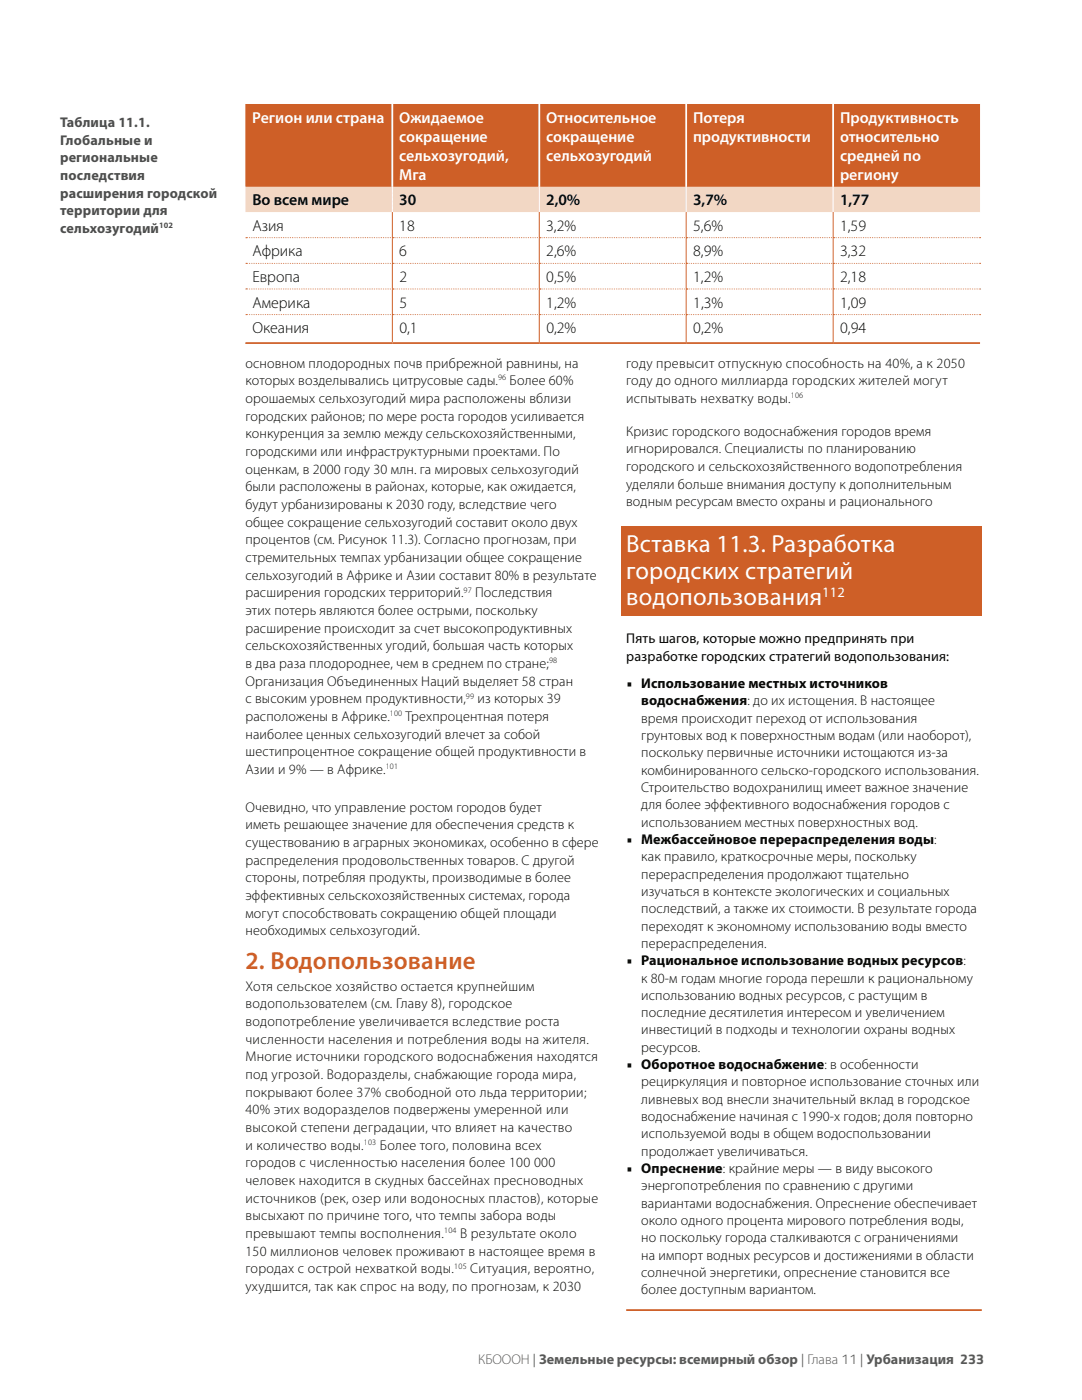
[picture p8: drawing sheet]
<svg xmlns="http://www.w3.org/2000/svg" width="216mm" height="279mm" viewBox="0 0 216 279" stroke-linecap="round" stroke-linejoin="round" font-family="sans-serif">
<defs><g id="words">
<g font-size="4.9" fill="#fff">
<text x="124.9" y="110.3">Вставка 11.3. Разработка</text>
<text x="124.9" y="115.5">городских стратегий</text>
<text x="124.9" y="120.8">водопользования</text>
</g>
<text font-size="4.9" fill="#ce5f27" x="49" y="193.5">2. Водопользование</text>
<g font-size="3.2" fill="#fff">
<text x="50.3" y="24.5">Регион или страна</text>
<text x="79.7" y="24.5">Ожидаемое</text>
<text x="79.7" y="28.3">сокращение</text>
<text x="109" y="24.5">Относительное</text>
<text x="109" y="28.3">сокращение</text>
<text x="138.3" y="24.5">Потеря</text>
<text x="138.3" y="28.3">продуктивности</text>
<text x="167.6" y="24.5">Продуктивность</text>
<text x="167.6" y="28.3">относительно</text>
<text x="79.7" y="32.1">сельхозугодий,</text>
<text x="79.7" y="35.9">Мга</text>
<text x="109" y="32.1">сельхозугодий</text>
<text x="167.6" y="32.1">средней по</text>
<text x="167.6" y="35.9">региону</text>
</g>
<g font-size="3.2" fill="#040503">
<text x="50.4" y="41">Во всем мире</text>
<text x="79.7" y="41">30</text>
<text x="109" y="41">2,0%</text>
<text x="138.3" y="41">3,7%</text>
<text x="167.6" y="41">1,77</text>
<text x="50.4" y="46.1">Азия</text>
<text x="79.7" y="46.1">18</text>
<text x="109" y="46.1">3,2%</text>
<text x="138.3" y="46.1">5,6%</text>
<text x="167.6" y="46.1">1,59</text>
<text x="50.4" y="51.2">Африка</text>
<text x="79.7" y="51.2">6</text>
<text x="109" y="51.2">2,6%</text>
<text x="138.3" y="51.2">8,9%</text>
<text x="167.6" y="51.2">3,32</text>
<text x="50.4" y="56.3">Европа</text>
<text x="79.7" y="56.3">2</text>
<text x="109" y="56.3">0,5%</text>
<text x="138.3" y="56.3">1,2%</text>
<text x="167.6" y="56.3">2,18</text>
<text x="50.4" y="61.4">Америка</text>
<text x="79.7" y="61.4">5</text>
<text x="109" y="61.4">1,2%</text>
<text x="138.3" y="61.4">1,3%</text>
<text x="167.6" y="61.4">1,09</text>
<text x="50.4" y="66.5">Океания</text>
<text x="79.7" y="66.5">0,1</text>
<text x="109" y="66.5">0,2%</text>
<text x="138.3" y="66.5">0,2%</text>
<text x="167.7" y="66.5">0,94</text>
</g>
<text font-size="2.9" fill="#fff" x="164.1" y="119.2">112</text>
<g font-size="2.8" fill="#4b4c4e">
<text x="12" y="25.4">Таблица 11.1.</text>
<text x="12" y="28.9">Глобальные и</text>
<text x="12" y="32.4">региональные</text>
<text x="12" y="35.9">последствия</text>
<text x="12" y="39.5">расширения городской</text>
<text x="12" y="43">территории для</text>
<text x="12" y="46.5">сельхозугодий</text>
</g>
<g font-size="2.8" fill="#040503">
<text x="49" y="73.3">основном плодородных почв прибрежной равнины, на</text>
<text x="49" y="76.9">которых возделывались цитрусовые сады.</text>
<text x="101.7" y="76.9">Более 60%</text>
<text x="124.9" y="73.3">году превысит отпускную способность на 40%, а к 2050</text>
<text x="124.9" y="76.9">году до одного миллиарда городских жителей могут</text>
<text x="49" y="80.4">орошаемых сельхозугодий мира расположены вблизи</text>
<text x="49" y="83.9">городских районов; по мере роста городов усиливается</text>
<text x="124.9" y="80.4">испытывать нехватку воды.</text>
<text x="49" y="87.5">конкуренция за землю между сельскохозяйственными,</text>
<text x="124.9" y="86.9">Кризис городского водоснабжения городов время</text>
<text x="49" y="91">городскими или инфраструктурными проектами. По</text>
<text x="49" y="94.5">оценкам, в 2000 году 30 млн. га мировых сельхозугодий</text>
<text x="124.9" y="90.5">игнорировался. Специалисты по планированию</text>
<text x="124.9" y="94">городского и сельскохозяйственного водопотребления</text>
<text x="49" y="98">были расположены в районах, которые, как ожидается,</text>
<text x="49" y="101.6">будут урбанизированы к 2030 году, вследствие чего</text>
<text x="124.9" y="97.5">уделяли больше внимания доступу к дополнительным</text>
<text x="124.9" y="101">водным ресурсам вместо охраны и рационального</text>
<text x="49" y="105.1">общее сокращение сельхозугодий составит около двух</text>
<text x="49" y="108.6">процентов (см. Рисунок 11.3). Согласно прогнозам, при</text>
<text x="49" y="112.1">стремительных темпах урбанизации общее сокращение</text>
<text x="49" y="115.7">сельхозугодий в Африке и Азии составит 80% в результате</text>
<text x="49" y="119.2">расширения городских территорий.</text>
<text x="94.8" y="119.2">Последствия</text>
<text x="49" y="122.7">этих потерь являются более острыми, поскольку</text>
<text x="49" y="126.2">расширение происходит за счет высокопродуктивных</text>
<text x="49" y="129.8">сельскохозяйственных угодий, большая часть которых</text>
<text x="124.9" y="128.4">Пять шагов, которые можно предпринять при</text>
<text x="124.9" y="131.9">разработке городских стратегий водопользования:</text>
<text x="49" y="133.3">в два раза плодороднее, чем в среднем по стране;</text>
<text x="49" y="136.8">Организация Объединенных Наций выделяет 58 стран</text>
<text x="124.9" y="137.3">• Использование местных источников</text>
<text x="49" y="140.3">с высоким уровнем продуктивности,</text>
<text x="49" y="143.9">расположены в Африке.</text>
<text x="80.9" y="143.9">Трехпроцентная потеря</text>
<text x="95.3" y="140.3">из которых 39</text>
<text x="127.9" y="140.8">водоснабжения: до их истощения. В настоящее</text>
<text x="49" y="147.4">наиболее ценных сельхозугодий влечет за собой</text>
<text x="127.9" y="144.2">время происходит переход от использования</text>
<text x="127.9" y="147.7">грунтовых вод к поверхностным водам (или наоборот),</text>
<text x="49" y="150.9">шестипроцентное сокращение общей продуктивности в</text>
<text x="49" y="154.4">Азии и 9% — в Африке.</text>
<text x="127.9" y="151.2">поскольку первичные источники истощаются из-за</text>
<text x="127.9" y="154.6">комбинированного сельско-городского использования.</text>
<text x="49" y="162">Очевидно, что управление ростом городов будет</text>
<text x="127.9" y="158.1">Строительство водохранилищ имеет важное значение</text>
<text x="127.9" y="161.5">для более эффективного водоснабжения городов с</text>
<text x="49" y="165.5">иметь решающее значение для обеспечения средств к</text>
<text x="127.9" y="165">использованием местных поверхностных вод.</text>
<text x="49" y="169">существованию в аграрных экономиках, особенно в сфере</text>
<text x="49" y="172.6">распределения продовольственных товаров. С другой</text>
<text x="124.9" y="168.4">• Межбассейновое перераспределения воды:</text>
<text x="127.9" y="171.9">как правило, краткосрочные меры, поскольку</text>
<text x="49" y="176.1">стороны, потребляя продукты, производимые в более</text>
<text x="49" y="179.6">эффективных сельскохозяйственных системах, города</text>
<text x="127.9" y="175.3">перераспределения продолжают тщательно</text>
<text x="127.9" y="178.8">изучаться в контексте экологических и социальных</text>
<text x="49" y="183.1">могут способствовать сокращению общей площади</text>
<text x="127.9" y="182.3">последствий, а также их стоимости. В результате города</text>
<text x="127.9" y="185.7">переходят к экономному использованию воды вместо</text>
<text x="49" y="186.7">необходимых сельхозугодий.</text>
<text x="127.9" y="189.2">перераспределения.</text>
<text x="49" y="197.7">Хотя сельское хозяйство остается крупнейшим</text>
<text x="124.9" y="192.6">• Рациональное использование водных ресурсов:</text>
<text x="127.9" y="196.1">к 80-м годам многие города перешли к рациональному</text>
<text x="49" y="201.2">водопользователем (см. Главу 8), городское</text>
<text x="127.9" y="199.5">использованию водных ресурсов, с растущим в</text>
<text x="127.9" y="203">последние десятилетия интересом и увеличением</text>
<text x="49" y="204.8">водопотребление увеличивается вследствие роста</text>
<text x="49" y="208.3">численности населения и потребления воды на жителя.</text>
<text x="127.9" y="206.4">инвестиций в подходы и технологии охраны водных</text>
<text x="127.9" y="209.9">ресурсов.</text>
<text x="49" y="211.8">Многие источники городского водоснабжения находятся</text>
<text x="49" y="215.3">под угрозой. Водоразделы, снабжающие города мира,</text>
<text x="124.9" y="213.4">• Оборотное водоснабжение: в особенности</text>
<text x="49" y="218.9">покрывают более 37% свободной ото льда территории;</text>
<text x="127.9" y="216.8">рециркуляция и повторное использование сточных или</text>
<text x="127.9" y="220.3">ливневых вод внесли значительный вклад в городское</text>
<text x="49" y="222.4">40% этих водоразделов подвержены умеренной или</text>
<text x="49" y="225.9">высокой степени деградации, что влияет на качество</text>
<text x="127.9" y="223.7">водоснабжение начиная с 1990-х годов; доля повторно</text>
<text x="127.9" y="227.2">используемой воды в общем водоспользовании</text>
<text x="49" y="229.4">и количество воды.</text>
<text x="49" y="233">городов с численностью населения более 100 000</text>
<text x="75.8" y="229.4">Более того, половина всех</text>
<text x="127.9" y="230.6">продолжает увеличиваться.</text>
<text x="49" y="236.5">человек находится в скудных бассейнах пресноводных</text>
<text x="124.9" y="234.1">• Опреснение: крайние меры — в виду высокого</text>
<text x="127.9" y="237.5">энергопотребления по сравнению с другими</text>
<text x="49" y="240">источников (рек, озер или водоносных пластов), которые</text>
<text x="49" y="243.5">высыхают по причине того, что темпы забора воды</text>
<text x="127.9" y="241">вариантами водоснабжения. Опреснение обеспечивает</text>
<text x="127.9" y="244.5">около одного процента мирового потребления воды,</text>
<text x="49" y="250.6">150 миллионов человек проживают в настоящее время в</text>
<text x="49" y="247.1">превышают темпы восполнения.</text>
<text x="91.8" y="247.1">В результате около</text>
<text x="127.9" y="247.9">но поскольку города сталкиваются с ограничениями</text>
<text x="127.9" y="251.4">на импорт водных ресурсов и достижениями в области</text>
<text x="49" y="254.1">городах с острой нехваткой воды.</text>
<text x="49" y="257.7">ухудшится, так как спрос на воду, по прогнозам, к 2030</text>
<text x="93.8" y="254.1">Ситуация, вероятно,</text>
<text x="127.9" y="254.8">солнечной энергетики, опреснение становится все</text>
<text x="127.9" y="258.3">более доступным вариантом.</text>
</g>
<text font-size="2.8" fill="#57585a" x="95.4" y="272.3">КБОООН | Земельные ресурсы: всемирный обзор | Глава 11 | Урбанизация 233</text>
<text font-size="1.6" fill="#4b4c4e" x="31.8" y="45.6">102</text>
<g font-size="1.6" fill="#040503">
<text x="99.4" y="75.9">96</text>
<text x="157.8" y="79.5">106</text>
<text x="92.5" y="118.2">97</text>
<text x="109.6" y="132.4">98</text>
<text x="77.8" y="142.9">100</text>
<text x="93" y="139.4">99</text>
<text x="77" y="153.5">101</text>
<text x="72.6" y="228.5">103</text>
<text x="88.6" y="246.1">104</text>
<text x="90.7" y="253.2">105</text>
</g>
</g></defs>
<g fill="#ce5f27">
<path d="M123.9 105.1h72v17.9h-72z"/>
<path d="M49 20.8h29.3v16.5h-29.3zM78.3 20.8h29.3v16.5h-29.3zM107.6 20.8h29.3v16.5h-29.3zM136.9 20.8h29.3v16.5h-29.3zM166.2 20.8h29.4v16.5h-29.4z"/>
</g>
<path d="M49 37.3h29.3v5h-29.3zM78.3 37.3h29.3v5h-29.3zM107.6 37.3h29.3v5h-29.3zM136.9 37.3h29.3v5h-29.3zM166.2 37.3h29.4v5h-29.4z" fill="#f2d7c4"/>
<path d="M78.3 37.3v5M107.6 37.3v5M136.9 37.3v5M166.2 37.3v5M49.1 47.4h146.4M49.1 52.6h146.4M49.1 57.7h146.4M49.1 62.8h146.4" fill="none" stroke="#fff" stroke-width=".2"/>
<path d="M78.3 20.8v16.5M107.6 20.8v16.5M136.9 20.8v16.5M166.2 20.8v16.5" fill="none" stroke="#fff" stroke-width=".35"/>
<path d="M78.3 41.7v-4" fill="none" stroke="#fff" stroke-width=".2" stroke-dasharray=".5 .3" stroke-linecap="butt"/>
<g fill="none" stroke="#ce5f27" stroke-width=".2">
<path d="M49.1 47.4h.1M49.1 52.6h.1M49.1 57.7h.1M78.3 47.4h.1M78.3 52.6h.1M78.3 57.7h.1M78.3 42.3v5.1M78.3 47.5v5M78.3 52.6v5M78.3 57.8v4.9M107.6 47.4h.1M107.6 52.6h.1"/>
<path d="M107.6 57.7h.1M107.6 42.3v5.1M107.6 47.5v5M107.6 52.6v5M107.6 57.8v4.9M136.9 47.4h.1M136.9 52.6h.1M136.9 57.7h.1M136.9 42.3v5.1M136.9 47.5v5M136.9 52.6v5M136.9 57.8v4.9"/>
<path d="M166.2 47.4h.1M166.2 52.6h.1M166.2 57.7h.1M166.2 42.3v5.1M166.2 47.5v5M166.2 52.6v5M166.2 57.8v4.9M195.5 47.4h.1M195.5 52.6h.1M195.5 57.7h.1M49.1 62.8h.1M78.3 62.8h.1"/>
<path d="M78.3 62.9v5.4M107.6 62.8h.1M107.6 62.9v5.4M136.9 62.8h.1M136.9 62.9v5.4M166.2 62.8h.1M166.2 62.9v5.4M195.5 62.8h.1"/>
</g>
<g fill="none" stroke="#ce5f27" stroke-width=".2" stroke-dasharray="0 .4">
<path d="M49.4 47.4h28.7M49.4 52.6h28.7M49.4 57.7h28.7M78.6 47.4h28.8M78.6 52.6h28.8M78.6 57.7h28.8M108 47.4h28.7M108 52.6h28.7M108 57.7h28.7M137.3 47.4h28.8M137.3 52.6h28.8M137.3 57.7h28.8"/>
<path d="M166.6 47.4h28.7M166.6 52.6h28.7M166.6 57.7h28.7M49.4 62.8h28.7M78.6 62.8h28.8M108 62.8h28.7M137.3 62.8h28.8M166.6 62.8h28.7"/>
</g>
<path d="M49 68.5h146.6M124.9 261.5h71" fill="none" stroke="#ce5f27" stroke-width=".35"/>
<use href="#words"/>
</svg>
